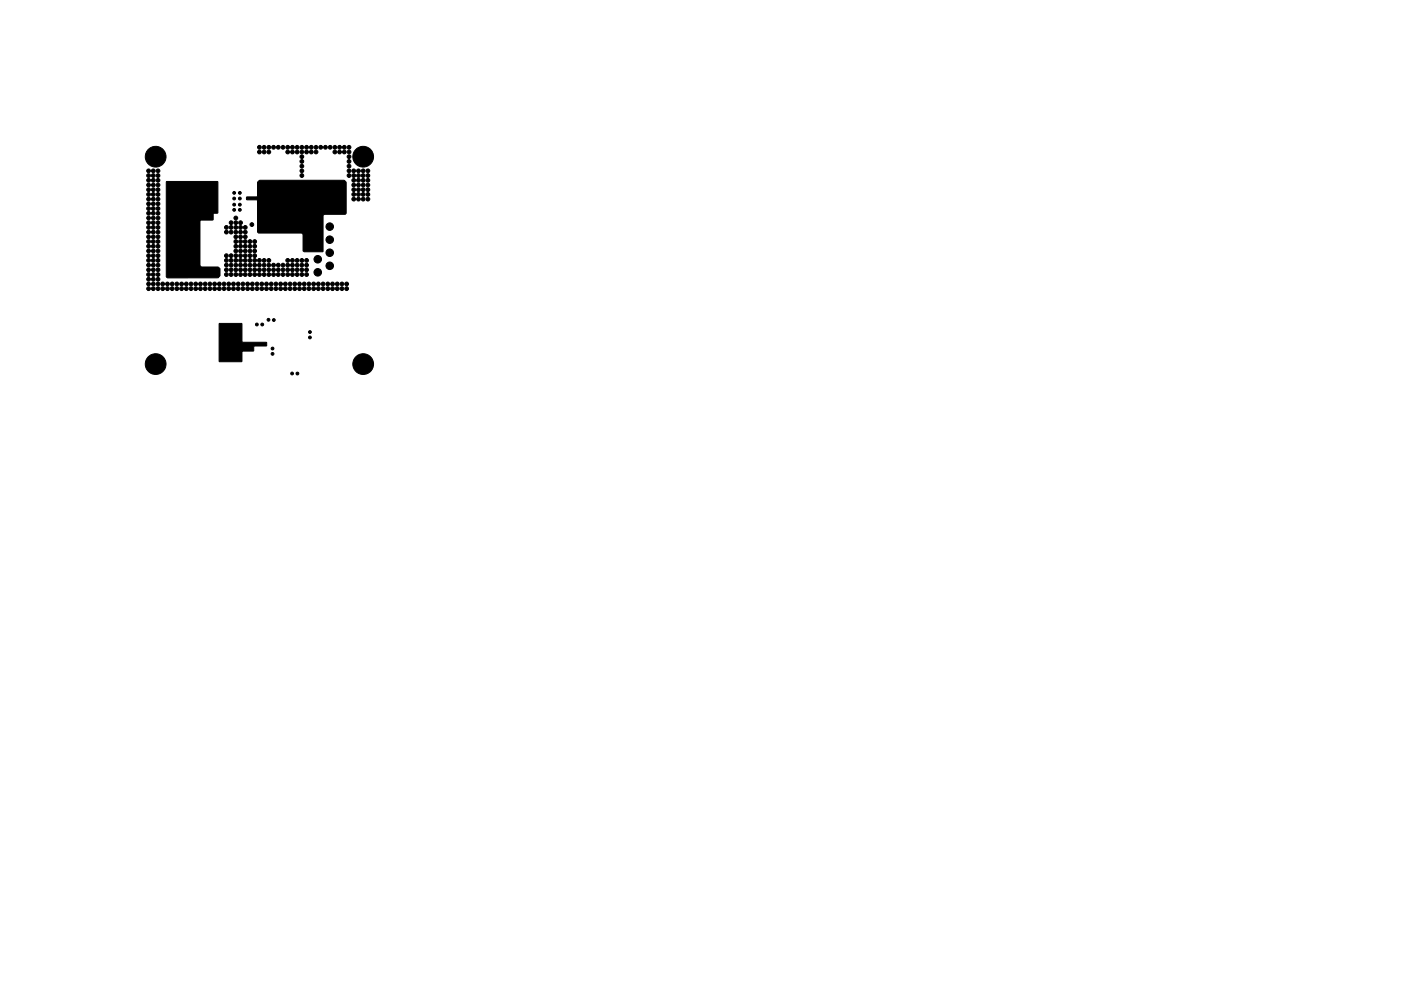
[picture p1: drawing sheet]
<svg xmlns="http://www.w3.org/2000/svg" width="297mm" height="210mm" viewBox="0 0 297 210" stroke-linecap="round" stroke-linejoin="round" font-family="sans-serif">
<g fill="#000" stroke="#000" stroke-width=".21">
<path d="M35.3 38.6h10.9v6.6l-1 .1-.1 1.4h-2.5l-.2 .1v9.5l.3 .3 3.6 .1 .3 .3v1.5l-.4 .4-10.7 .1-.2-.3zM54.6 38.6l.5-.4h17.8l.5 .4v6.7l-.3 .2h-4.3l-.3 .2v7.7h-4l-.2-.1v-3.6l-.3-.3h-9.1l-.3-.1v-6.8l-.2-.1h-2l-.1-.1v-.5h2.1l.2-.2zM66.6 45.9h1.6v1.6h-1.6zM46.5 68.7l4.7-.1 .1 4h5.1l.2 .1-.1 .7h-2.7l-.1 1.1h-2.4l-.1 2.2h-4.7z"/>
<circle cx="31.5" cy="39.2" r=".4"/>
<circle cx="31.5" cy="37.2" r=".4"/>
<circle cx="31.5" cy="38.2" r=".4"/>
<circle cx="31.5" cy="36.2" r=".4"/>
<circle cx="32.5" cy="39.2" r=".4"/>
<circle cx="32.5" cy="38.2" r=".4"/>
<circle cx="32.5" cy="37.2" r=".4"/>
<circle cx="32.5" cy="36.2" r=".4"/>
<circle cx="33" cy="33.2" r="2.2"/>
<circle cx="33.5" cy="39.2" r=".4"/>
<circle cx="33.5" cy="37.2" r=".4"/>
<circle cx="33.5" cy="38.2" r=".4"/>
<circle cx="33.5" cy="36.2" r=".4"/>
<circle cx="55" cy="32.2" r=".4"/>
<circle cx="55" cy="31.2" r=".4"/>
<circle cx="56" cy="32.2" r=".4"/>
<circle cx="56" cy="31.2" r=".4"/>
<circle cx="57" cy="32.2" r=".4"/>
<circle cx="57" cy="31.2" r=".4"/>
<circle cx="58" cy="31.2" r=".4"/>
<circle cx="59" cy="31.2" r=".4"/>
<circle cx="60" cy="31.2" r=".4"/>
<circle cx="61" cy="32.2" r=".4"/>
<circle cx="61" cy="31.2" r=".4"/>
<circle cx="62" cy="32.2" r=".4"/>
<circle cx="62" cy="31.2" r=".4"/>
<circle cx="63" cy="32.2" r=".4"/>
<circle cx="63" cy="31.2" r=".4"/>
<circle cx="64" cy="39.2" r=".4"/>
<circle cx="64" cy="32.2" r=".4"/>
<circle cx="64" cy="33.2" r=".4"/>
<circle cx="64" cy="35.2" r=".4"/>
<circle cx="64" cy="37.2" r=".4"/>
<circle cx="64" cy="31.2" r=".4"/>
<circle cx="64" cy="36.2" r=".4"/>
<circle cx="64" cy="34.2" r=".4"/>
<circle cx="65" cy="32.2" r=".4"/>
<circle cx="65" cy="31.2" r=".4"/>
<circle cx="66" cy="32.2" r=".4"/>
<circle cx="66" cy="31.2" r=".4"/>
<circle cx="67" cy="32.2" r=".4"/>
<circle cx="67" cy="31.2" r=".4"/>
<circle cx="68" cy="31.2" r=".4"/>
<circle cx="69" cy="31.2" r=".4"/>
<circle cx="70" cy="31.2" r=".4"/>
<circle cx="71" cy="32.2" r=".4"/>
<circle cx="71" cy="31.2" r=".4"/>
<circle cx="72" cy="32.2" r=".4"/>
<circle cx="72" cy="31.2" r=".4"/>
<circle cx="73" cy="32.2" r=".4"/>
<circle cx="73" cy="31.2" r=".4"/>
<circle cx="74" cy="32.2" r=".4"/>
<circle cx="74" cy="35.2" r=".4"/>
<circle cx="74" cy="33.2" r=".4"/>
<circle cx="74" cy="37.2" r=".4"/>
<circle cx="74" cy="34.2" r=".4"/>
<circle cx="74" cy="31.2" r=".4"/>
<circle cx="74" cy="36.2" r=".4"/>
<circle cx="75" cy="39.2" r=".4"/>
<circle cx="75" cy="37.2" r=".4"/>
<circle cx="75" cy="38.2" r=".4"/>
<circle cx="75" cy="36.2" r=".4"/>
<circle cx="76" cy="39.2" r=".4"/>
<circle cx="76" cy="38.2" r=".4"/>
<circle cx="76" cy="37.2" r=".4"/>
<circle cx="76" cy="36.2" r=".4"/>
<circle cx="77" cy="33.2" r="2.2"/>
<circle cx="77" cy="39.2" r=".4"/>
<circle cx="77" cy="38.2" r=".4"/>
<circle cx="77" cy="37.2" r=".4"/>
<circle cx="77" cy="36.2" r=".4"/>
<circle cx="78" cy="39.2" r=".4"/>
<circle cx="78" cy="38.2" r=".4"/>
<circle cx="78" cy="37.2" r=".4"/>
<circle cx="78" cy="36.2" r=".4"/>
<circle cx="31.5" cy="58.2" r=".4"/>
<circle cx="31.5" cy="59.2" r=".4"/>
<circle cx="31.5" cy="43.2" r=".4"/>
<circle cx="31.5" cy="42.2" r=".4"/>
<circle cx="31.5" cy="55.2" r=".4"/>
<circle cx="31.5" cy="50.2" r=".4"/>
<circle cx="31.5" cy="40.2" r=".4"/>
<circle cx="31.5" cy="45.2" r=".4"/>
<circle cx="31.5" cy="46.2" r=".4"/>
<circle cx="31.5" cy="56.2" r=".4"/>
<circle cx="31.5" cy="52.2" r=".4"/>
<circle cx="31.5" cy="47.2" r=".4"/>
<circle cx="31.5" cy="57.2" r=".4"/>
<circle cx="31.5" cy="51.2" r=".4"/>
<circle cx="31.5" cy="48.2" r=".4"/>
<circle cx="31.5" cy="44.2" r=".4"/>
<circle cx="31.5" cy="54.2" r=".4"/>
<circle cx="31.5" cy="49.2" r=".4"/>
<circle cx="31.5" cy="53.2" r=".4"/>
<circle cx="31.5" cy="41.2" r=".4"/>
<circle cx="32.5" cy="58.2" r=".4"/>
<circle cx="32.5" cy="59.2" r=".4"/>
<circle cx="32.5" cy="45.2" r=".4"/>
<circle cx="32.5" cy="50.2" r=".4"/>
<circle cx="32.5" cy="40.2" r=".4"/>
<circle cx="32.5" cy="55.2" r=".4"/>
<circle cx="32.5" cy="42.2" r=".4"/>
<circle cx="32.5" cy="43.2" r=".4"/>
<circle cx="32.5" cy="46.2" r=".4"/>
<circle cx="32.5" cy="56.2" r=".4"/>
<circle cx="32.5" cy="57.2" r=".4"/>
<circle cx="32.5" cy="47.2" r=".4"/>
<circle cx="32.5" cy="52.2" r=".4"/>
<circle cx="32.5" cy="51.2" r=".4"/>
<circle cx="32.5" cy="44.2" r=".4"/>
<circle cx="32.5" cy="54.2" r=".4"/>
<circle cx="32.5" cy="48.2" r=".4"/>
<circle cx="32.5" cy="49.2" r=".4"/>
<circle cx="32.5" cy="53.2" r=".4"/>
<circle cx="32.5" cy="41.2" r=".4"/>
<circle cx="33.5" cy="59.2" r=".4"/>
<circle cx="33.5" cy="58.2" r=".4"/>
<circle cx="33.5" cy="43.2" r=".4"/>
<circle cx="33.5" cy="55.2" r=".4"/>
<circle cx="33.5" cy="45.2" r=".4"/>
<circle cx="33.5" cy="42.2" r=".4"/>
<circle cx="33.5" cy="40.2" r=".4"/>
<circle cx="33.5" cy="50.2" r=".4"/>
<circle cx="33.5" cy="56.2" r=".4"/>
<circle cx="33.5" cy="46.2" r=".4"/>
<circle cx="33.5" cy="47.2" r=".4"/>
<circle cx="33.5" cy="51.2" r=".4"/>
<circle cx="33.5" cy="52.2" r=".4"/>
<circle cx="33.5" cy="57.2" r=".4"/>
<circle cx="33.5" cy="48.2" r=".4"/>
<circle cx="33.5" cy="54.2" r=".4"/>
<circle cx="33.5" cy="49.2" r=".4"/>
<circle cx="33.5" cy="53.2" r=".4"/>
<circle cx="33.5" cy="44.2" r=".4"/>
<circle cx="33.5" cy="41.2" r=".4"/>
<circle cx="36" cy="58.2" r=".4"/>
<circle cx="36" cy="45.2" r=".4"/>
<circle cx="36" cy="55.2" r=".4"/>
<circle cx="36" cy="50.2" r=".4"/>
<circle cx="36" cy="56.2" r=".4"/>
<circle cx="36" cy="46.2" r=".4"/>
<circle cx="36" cy="51.2" r=".4"/>
<circle cx="36" cy="47.2" r=".4"/>
<circle cx="36" cy="57.2" r=".4"/>
<circle cx="36" cy="52.2" r=".4"/>
<circle cx="36" cy="53.2" r=".4"/>
<circle cx="36" cy="48.2" r=".4"/>
<circle cx="36" cy="49.2" r=".4"/>
<circle cx="36" cy="54.2" r=".4"/>
<circle cx="37" cy="58.2" r=".4"/>
<circle cx="37" cy="45.2" r=".4"/>
<circle cx="37" cy="55.2" r=".4"/>
<circle cx="37" cy="47.2" r=".4"/>
<circle cx="37" cy="46.2" r=".4"/>
<circle cx="37" cy="56.2" r=".4"/>
<circle cx="37" cy="57.2" r=".4"/>
<circle cx="37" cy="49.2" r=".4"/>
<circle cx="37" cy="54.2" r=".4"/>
<circle cx="37" cy="48.2" r=".4"/>
<circle cx="38" cy="58.2" r=".4"/>
<circle cx="38" cy="45.2" r=".4"/>
<circle cx="38" cy="55.2" r=".4"/>
<circle cx="38" cy="56.2" r=".4"/>
<circle cx="38" cy="46.2" r=".4"/>
<circle cx="38" cy="57.2" r=".4"/>
<circle cx="38" cy="47.2" r=".4"/>
<circle cx="38" cy="48.2" r=".4"/>
<circle cx="38" cy="54.2" r=".4"/>
<circle cx="39" cy="58.2" r=".4"/>
<circle cx="39" cy="45.2" r=".4"/>
<circle cx="39" cy="57.2" r=".4"/>
<circle cx="39" cy="46.2" r=".4"/>
<circle cx="39" cy="47.2" r=".4"/>
<circle cx="39" cy="56.2" r=".4"/>
<circle cx="40" cy="58.2" r=".4"/>
<circle cx="40" cy="57.2" r=".4"/>
<circle cx="40" cy="46.2" r=".4"/>
<circle cx="40" cy="45.2" r=".4"/>
<circle cx="41" cy="58.2" r=".4"/>
<circle cx="41" cy="57.2" r=".4"/>
<circle cx="41" cy="45.2" r=".4"/>
<circle cx="41" cy="46.2" r=".4"/>
<circle cx="42" cy="58.2" r=".4"/>
<circle cx="42" cy="57.2" r=".4"/>
<circle cx="42" cy="46.2" r=".4"/>
<circle cx="42" cy="45.2" r=".4"/>
<circle cx="43" cy="58.2" r=".4"/>
<circle cx="43" cy="57.2" r=".4"/>
<circle cx="43" cy="45.2" r=".4"/>
<circle cx="44" cy="58.2" r=".4"/>
<circle cx="44" cy="45.2" r=".4"/>
<circle cx="44" cy="57.2" r=".4"/>
<circle cx="45" cy="58.2" r=".4"/>
<circle cx="45" cy="57.2" r=".4"/>
<circle cx="46" cy="58.2" r=".4"/>
<circle cx="46" cy="57.2" r=".4"/>
<circle cx="48" cy="58.2" r=".4"/>
<circle cx="48" cy="55.2" r=".4"/>
<circle cx="48" cy="56.2" r=".4"/>
<circle cx="48" cy="57.2" r=".4"/>
<circle cx="48" cy="54.2" r=".4"/>
<circle cx="48" cy="48.2" r=".4"/>
<circle cx="48" cy="49.2" r=".4"/>
<circle cx="49" cy="58.2" r=".4"/>
<circle cx="49" cy="55.2" r=".4"/>
<circle cx="49" cy="56.2" r=".4"/>
<circle cx="49" cy="57.2" r=".4"/>
<circle cx="49" cy="47.2" r=".4"/>
<circle cx="49" cy="48.2" r=".4"/>
<circle cx="49" cy="49.2" r=".4"/>
<circle cx="49" cy="54.2" r=".4"/>
<circle cx="49.6" cy="43.4" r=".3"/>
<circle cx="49.6" cy="42.1" r=".3"/>
<circle cx="49.6" cy="40.9" r=".3"/>
<circle cx="49.6" cy="44.5" r=".3"/>
<circle cx="50" cy="58.2" r=".4"/>
<circle cx="50" cy="55.2" r=".4"/>
<circle cx="50" cy="50.2" r=".4"/>
<circle cx="50" cy="56.2" r=".4"/>
<circle cx="50" cy="51.2" r=".4"/>
<circle cx="50" cy="46.2" r=".4"/>
<circle cx="50" cy="47.2" r=".4"/>
<circle cx="50" cy="57.2" r=".4"/>
<circle cx="50" cy="52.2" r=".4"/>
<circle cx="50" cy="53.2" r=".4"/>
<circle cx="50" cy="48.2" r=".4"/>
<circle cx="50" cy="49.2" r=".4"/>
<circle cx="50" cy="54.2" r=".4"/>
<circle cx="50.9" cy="43.4" r=".3"/>
<circle cx="50.9" cy="42.1" r=".3"/>
<circle cx="50.9" cy="40.9" r=".3"/>
<circle cx="50.9" cy="44.5" r=".3"/>
<circle cx="51" cy="58.2" r=".4"/>
<circle cx="51" cy="55.2" r=".4"/>
<circle cx="51" cy="50.2" r=".4"/>
<circle cx="51" cy="51.2" r=".4"/>
<circle cx="51" cy="56.2" r=".4"/>
<circle cx="51" cy="52.2" r=".4"/>
<circle cx="51" cy="47.2" r=".4"/>
<circle cx="51" cy="57.2" r=".4"/>
<circle cx="51" cy="48.2" r=".4"/>
<circle cx="51" cy="53.2" r=".4"/>
<circle cx="51" cy="54.2" r=".4"/>
<circle cx="51" cy="49.2" r=".4"/>
<circle cx="52" cy="58.2" r=".4"/>
<circle cx="52" cy="50.2" r=".4"/>
<circle cx="52" cy="55.2" r=".4"/>
<circle cx="52" cy="52.2" r=".4"/>
<circle cx="52" cy="57.2" r=".4"/>
<circle cx="52" cy="56.2" r=".4"/>
<circle cx="52" cy="51.2" r=".4"/>
<circle cx="52" cy="53.2" r=".4"/>
<circle cx="52" cy="49.2" r=".4"/>
<circle cx="52" cy="48.2" r=".4"/>
<circle cx="52" cy="54.2" r=".4"/>
<circle cx="53" cy="58.2" r=".4"/>
<circle cx="53" cy="55.2" r=".4"/>
<circle cx="53" cy="51.2" r=".4"/>
<circle cx="53" cy="56.2" r=".4"/>
<circle cx="53" cy="52.2" r=".4"/>
<circle cx="53" cy="57.2" r=".4"/>
<circle cx="53" cy="53.2" r=".4"/>
<circle cx="53" cy="54.2" r=".4"/>
<circle cx="53.4" cy="47.6" r=".4"/>
<circle cx="54" cy="58.2" r=".4"/>
<circle cx="54" cy="55.2" r=".4"/>
<circle cx="54" cy="56.2" r=".4"/>
<circle cx="54" cy="57.2" r=".4"/>
<circle cx="54" cy="51.2" r=".4"/>
<circle cx="54" cy="52.2" r=".4"/>
<circle cx="54" cy="54.2" r=".4"/>
<circle cx="54" cy="53.2" r=".4"/>
<circle cx="55" cy="58.2" r=".4"/>
<circle cx="55" cy="55.2" r=".4"/>
<circle cx="55" cy="56.2" r=".4"/>
<circle cx="55" cy="57.2" r=".4"/>
<circle cx="56" cy="58.2" r=".4"/>
<circle cx="56" cy="55.2" r=".4"/>
<circle cx="56" cy="56.2" r=".4"/>
<circle cx="56" cy="57.2" r=".4"/>
<circle cx="57" cy="58.2" r=".4"/>
<circle cx="57" cy="55.2" r=".4"/>
<circle cx="57" cy="56.2" r=".4"/>
<circle cx="57" cy="57.2" r=".4"/>
<circle cx="58" cy="58.2" r=".4"/>
<circle cx="58" cy="56.2" r=".4"/>
<circle cx="58" cy="57.2" r=".4"/>
<circle cx="59" cy="58.2" r=".4"/>
<circle cx="59" cy="57.2" r=".4"/>
<circle cx="59" cy="56.2" r=".4"/>
<circle cx="60" cy="58.2" r=".4"/>
<circle cx="60" cy="57.2" r=".4"/>
<circle cx="60" cy="56.2" r=".4"/>
<circle cx="61" cy="58.2" r=".4"/>
<circle cx="61" cy="43.2" r=".4"/>
<circle cx="61" cy="55.2" r=".4"/>
<circle cx="61" cy="57.2" r=".4"/>
<circle cx="61" cy="56.2" r=".4"/>
<circle cx="62" cy="58.2" r=".4"/>
<circle cx="62" cy="43.2" r=".4"/>
<circle cx="62" cy="55.2" r=".4"/>
<circle cx="62" cy="56.2" r=".4"/>
<circle cx="62" cy="57.2" r=".4"/>
<circle cx="63" cy="58.2" r=".4"/>
<circle cx="63" cy="55.2" r=".4"/>
<circle cx="63" cy="43.2" r=".4"/>
<circle cx="63" cy="42.2" r=".4"/>
<circle cx="63" cy="45.2" r=".4"/>
<circle cx="63" cy="56.2" r=".4"/>
<circle cx="63" cy="57.2" r=".4"/>
<circle cx="63" cy="44.2" r=".4"/>
<circle cx="64" cy="58.2" r=".4"/>
<circle cx="64" cy="40.2" r=".4"/>
<circle cx="64" cy="45.2" r=".4"/>
<circle cx="64" cy="43.2" r=".4"/>
<circle cx="64" cy="42.2" r=".4"/>
<circle cx="64" cy="55.2" r=".4"/>
<circle cx="64" cy="46.2" r=".4"/>
<circle cx="64" cy="47.2" r=".4"/>
<circle cx="64" cy="56.2" r=".4"/>
<circle cx="64" cy="57.2" r=".4"/>
<circle cx="64" cy="48.2" r=".4"/>
<circle cx="64" cy="44.2" r=".4"/>
<circle cx="64" cy="41.2" r=".4"/>
<circle cx="65" cy="58.2" r=".4"/>
<circle cx="65" cy="42.2" r=".4"/>
<circle cx="65" cy="45.2" r=".4"/>
<circle cx="65" cy="43.2" r=".4"/>
<circle cx="65" cy="50.2" r=".4"/>
<circle cx="65" cy="55.2" r=".4"/>
<circle cx="65" cy="51.2" r=".4"/>
<circle cx="65" cy="57.2" r=".4"/>
<circle cx="65" cy="47.2" r=".4"/>
<circle cx="65" cy="56.2" r=".4"/>
<circle cx="65" cy="46.2" r=".4"/>
<circle cx="65" cy="52.2" r=".4"/>
<circle cx="65" cy="48.2" r=".4"/>
<circle cx="65" cy="44.2" r=".4"/>
<circle cx="65" cy="49.2" r=".4"/>
<circle cx="66" cy="43.2" r=".4"/>
<circle cx="66" cy="44.2" r=".4"/>
<circle cx="67" cy="44.2" r=".4"/>
<circle cx="67.4" cy="55" r=".8"/>
<circle cx="67.4" cy="49.5" r=".8"/>
<circle cx="67.4" cy="57.8" r=".8"/>
<circle cx="67.4" cy="52.2" r=".8"/>
<circle cx="68" cy="44.2" r=".4"/>
<circle cx="69" cy="44.2" r=".4"/>
<circle cx="69.9" cy="50.9" r=".8"/>
<circle cx="69.9" cy="56.4" r=".8"/>
<circle cx="69.9" cy="53.6" r=".8"/>
<circle cx="69.9" cy="48.1" r=".8"/>
<circle cx="70" cy="44.2" r=".4"/>
<circle cx="71" cy="43.2" r=".4"/>
<circle cx="71" cy="44.2" r=".4"/>
<circle cx="72" cy="43.2" r=".4"/>
<circle cx="72" cy="44.2" r=".4"/>
<circle cx="75" cy="40.2" r=".4"/>
<circle cx="75" cy="42.2" r=".4"/>
<circle cx="75" cy="41.2" r=".4"/>
<circle cx="76" cy="42.2" r=".4"/>
<circle cx="76" cy="40.2" r=".4"/>
<circle cx="76" cy="41.2" r=".4"/>
<circle cx="77" cy="42.2" r=".4"/>
<circle cx="77" cy="40.2" r=".4"/>
<circle cx="77" cy="41.2" r=".4"/>
<circle cx="78" cy="40.2" r=".4"/>
<circle cx="78" cy="42.2" r=".4"/>
<circle cx="78" cy="41.2" r=".4"/>
<circle cx="31.5" cy="60.2" r=".4"/>
<circle cx="31.5" cy="61.2" r=".4"/>
<circle cx="32.5" cy="60.2" r=".4"/>
<circle cx="32.5" cy="61.2" r=".4"/>
<circle cx="33" cy="77.2" r="2.2"/>
<circle cx="33.5" cy="60.2" r=".4"/>
<circle cx="33.5" cy="61.2" r=".4"/>
<circle cx="34.5" cy="60.2" r=".4"/>
<circle cx="34.5" cy="61.2" r=".4"/>
<circle cx="35.5" cy="60.2" r=".4"/>
<circle cx="35.5" cy="61.2" r=".4"/>
<circle cx="36.5" cy="60.2" r=".4"/>
<circle cx="36.5" cy="61.2" r=".4"/>
<circle cx="37.5" cy="60.2" r=".4"/>
<circle cx="37.5" cy="61.2" r=".4"/>
<circle cx="38.5" cy="60.2" r=".4"/>
<circle cx="38.5" cy="61.2" r=".4"/>
<circle cx="39.5" cy="60.2" r=".4"/>
<circle cx="39.5" cy="61.2" r=".4"/>
<circle cx="40.5" cy="60.2" r=".4"/>
<circle cx="40.5" cy="61.2" r=".4"/>
<circle cx="41.5" cy="60.2" r=".4"/>
<circle cx="41.5" cy="61.2" r=".4"/>
<circle cx="42.5" cy="60.2" r=".4"/>
<circle cx="42.5" cy="61.2" r=".4"/>
<circle cx="43.5" cy="60.2" r=".4"/>
<circle cx="43.5" cy="61.2" r=".4"/>
<circle cx="44.5" cy="60.2" r=".4"/>
<circle cx="44.5" cy="61.2" r=".4"/>
<circle cx="45.5" cy="60.2" r=".4"/>
<circle cx="45.5" cy="61.2" r=".4"/>
<circle cx="46.5" cy="60.2" r=".4"/>
<circle cx="46.5" cy="61.2" r=".4"/>
<circle cx="47.5" cy="60.2" r=".4"/>
<circle cx="47.5" cy="61.2" r=".4"/>
<circle cx="48.5" cy="60.2" r=".4"/>
<circle cx="48.5" cy="61.2" r=".4"/>
<circle cx="49.5" cy="60.2" r=".4"/>
<circle cx="49.5" cy="61.2" r=".4"/>
<circle cx="50.5" cy="60.2" r=".4"/>
<circle cx="50.5" cy="61.2" r=".4"/>
<circle cx="51.5" cy="60.2" r=".4"/>
<circle cx="51.5" cy="61.2" r=".4"/>
<circle cx="52.5" cy="60.2" r=".4"/>
<circle cx="52.5" cy="61.2" r=".4"/>
<circle cx="53.5" cy="60.2" r=".4"/>
<circle cx="53.5" cy="61.2" r=".4"/>
<circle cx="54.5" cy="68.8" r=".3"/>
<circle cx="54.5" cy="60.2" r=".4"/>
<circle cx="54.5" cy="61.2" r=".4"/>
<circle cx="55.5" cy="60.2" r=".4"/>
<circle cx="55.5" cy="61.2" r=".4"/>
<circle cx="55.6" cy="68.8" r=".3"/>
<circle cx="56.5" cy="60.2" r=".4"/>
<circle cx="56.5" cy="61.2" r=".4"/>
<circle cx="56.9" cy="67.8" r=".3"/>
<circle cx="57.5" cy="60.2" r=".4"/>
<circle cx="57.5" cy="61.2" r=".4"/>
<circle cx="57.8" cy="75.1" r=".3"/>
<circle cx="57.8" cy="73.9" r=".3"/>
<circle cx="58" cy="67.9" r=".3"/>
<circle cx="58.5" cy="60.2" r=".4"/>
<circle cx="58.5" cy="61.2" r=".4"/>
<circle cx="59.5" cy="60.2" r=".4"/>
<circle cx="59.5" cy="61.2" r=".4"/>
<circle cx="60.5" cy="60.2" r=".4"/>
<circle cx="60.5" cy="61.2" r=".4"/>
<circle cx="61.5" cy="60.2" r=".4"/>
<circle cx="61.5" cy="61.2" r=".4"/>
<circle cx="61.9" cy="79.2" r=".3"/>
<circle cx="62.5" cy="60.2" r=".4"/>
<circle cx="62.5" cy="61.2" r=".4"/>
<circle cx="63.1" cy="79.2" r=".3"/>
<circle cx="63.5" cy="60.2" r=".4"/>
<circle cx="63.5" cy="61.2" r=".4"/>
<circle cx="64.5" cy="60.2" r=".4"/>
<circle cx="64.5" cy="61.2" r=".4"/>
<circle cx="65.5" cy="60.2" r=".4"/>
<circle cx="65.5" cy="61.2" r=".4"/>
<circle cx="65.7" cy="70.4" r=".3"/>
<circle cx="65.7" cy="71.6" r=".3"/>
<circle cx="66.5" cy="60.2" r=".4"/>
<circle cx="66.5" cy="61.2" r=".4"/>
<circle cx="67.5" cy="60.2" r=".4"/>
<circle cx="67.5" cy="61.2" r=".4"/>
<circle cx="68.5" cy="60.2" r=".4"/>
<circle cx="68.5" cy="61.2" r=".4"/>
<circle cx="69.5" cy="60.2" r=".4"/>
<circle cx="69.5" cy="61.2" r=".4"/>
<circle cx="70.5" cy="60.2" r=".4"/>
<circle cx="70.5" cy="61.2" r=".4"/>
<circle cx="71.5" cy="60.2" r=".4"/>
<circle cx="71.5" cy="61.2" r=".4"/>
<circle cx="72.5" cy="60.2" r=".4"/>
<circle cx="72.5" cy="61.2" r=".4"/>
<circle cx="73.5" cy="60.2" r=".4"/>
<circle cx="73.5" cy="61.2" r=".4"/>
<circle cx="77" cy="77.2" r="2.2"/>
</g>
</svg>
